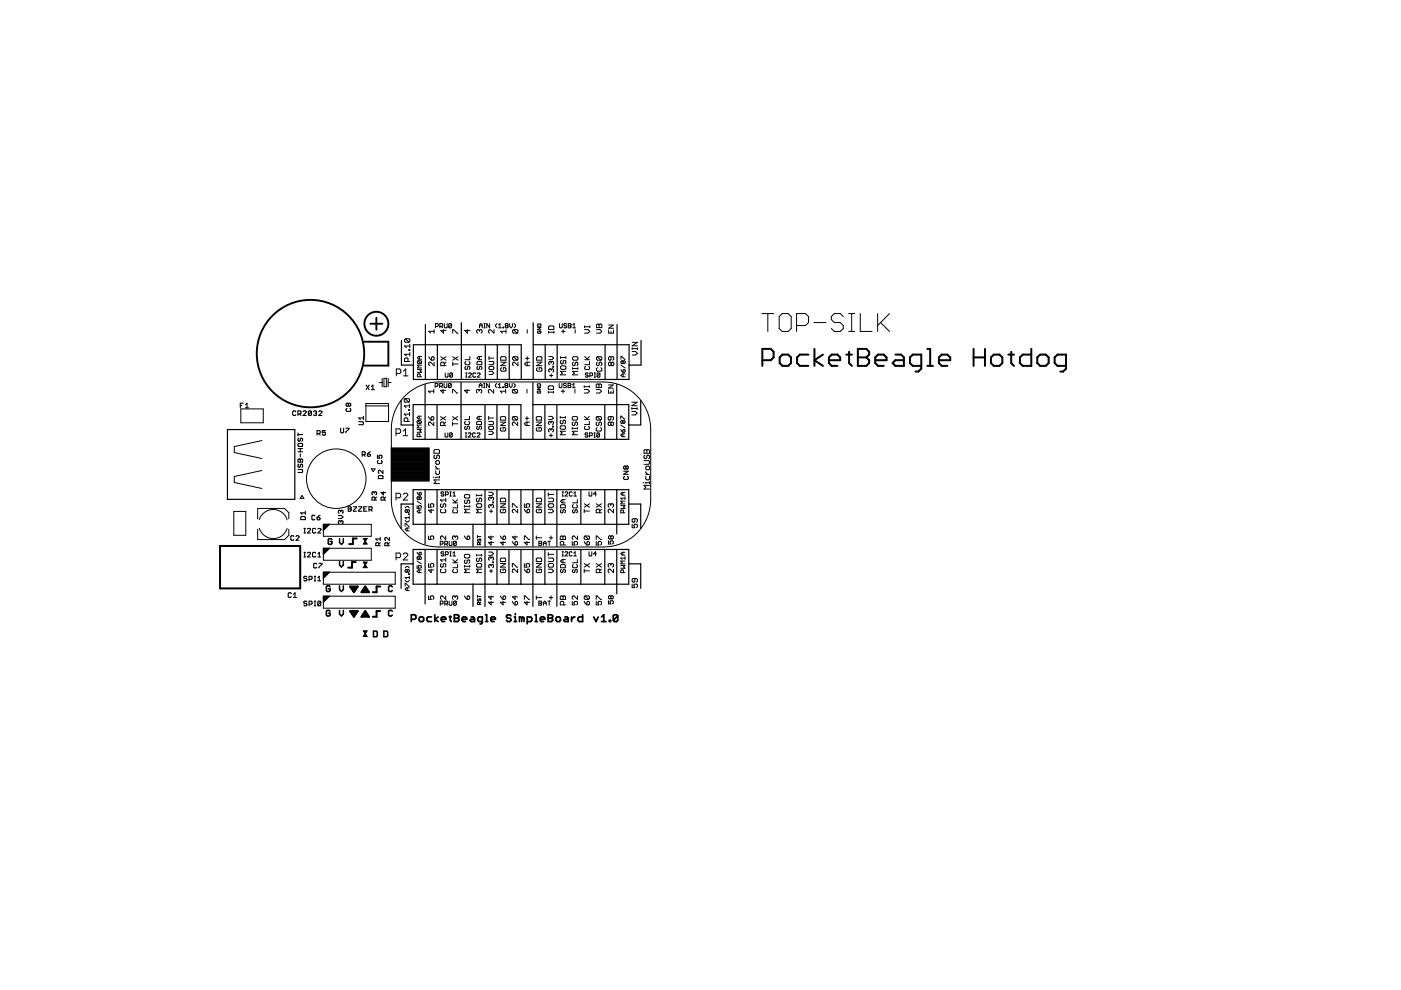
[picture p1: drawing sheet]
<svg xmlns="http://www.w3.org/2000/svg" width="297mm" height="210mm" viewBox="0 0 297 210" stroke-linecap="round" stroke-linejoin="round" font-family="sans-serif">
<path d="M70.4 114.4l-.2-.2h-.4l-.2 .2v.8l.2 .2h.4l.2-.2v-.4h-.4M72 114.2v.8l.4 .4 .4-.4v-.8M72 119v.8l.4 .4 .4-.4v-.8M70 129.6l-.2-.2h-.4l-.2 .2v.8l.2 .2h.4l.2-.2v-.4h-.4M70 124.4l-.2-.2h-.4l-.2 .2v.8l.2 .2h.4l.2-.2v-.4h-.4M72 124.2v.8l.4 .4 .4-.4v-.8M72 129.4v.8l.4 .4 .4-.4v-.8M79.2 133.8h.6l.2 .2v.8l-.2 .2h-.6zM81.4 133.8h.6l.2 .2v.8l-.2 .2h-.6zM83.2 129.6l-.2-.2h-.4l-.2 .2v.8l.2 .2h.4l.2-.2M83.2 124.4l-.2-.2h-.4l-.2 .2v.8l.2 .2h.4l.2-.2" fill="none" stroke="#000" stroke-width=".32"/>
<g fill="none" stroke="#000" stroke-width=".42">
<path d="M161.6 76.4h1.8l.6-.6v-1.2l-.6-.6h-1.8v3.6M165.3 75.8l.6-.6h1.2l.6 .6v1.2l-.6 .6h-1.2l-.6-.6zM171.4 75.2h-1.8l-.6 .6v1.2l.6 .6h1.8M172.7 74v3.6M174.5 75.2l-1.8 1.2 1.8 1.2M175.7 76.4h2.4v-.6l-.6-.6h-1.2l-.6 .6v1.2l.6 .6h1.2M179.4 75.2h1.2M180 74.6v2.4l.6 .6M181.9 74h1.8l.6 .6v.6l-.6 .6 .6 .6v.6l-.6 .6h-1.8zM181.9 75.8h1.8M185.6 76.4h2.4v-.6l-.6-.6h-1.2l-.6 .6v1.2l.6 .6h1.2M189.8 75.2h1.3l.5 .6v1.8h-1.8l-.5-.6 .5-.6h1.8"/>
<path d="M195.3 77.6h-1.8l-.6-.6v-1.2l.6-.6h1.8v3l-.6 .6h-.6M196.6 74h.6v3.6M196.6 77.6h1.2M199.1 76.4h2.4v-.6l-.6-.6h-1.2l-.6 .6v1.2l.6 .6h1.2M206.4 75.8h2.4M206.4 74v3.6M208.8 74v3.6M210.1 75.8l.6-.6h1.2l.6 .6v1.2l-.6 .6h-1.2l-.6-.6zM213.8 75.2h1.2M214.4 74.6v2.4l.6 .6M218.7 74v3.6h-1.8l-.7-.6v-1.2l.7-.6h1.8M219.9 75.8l.6-.6h1.2l.6 .6v1.2l-.6 .6h-1.2l-.6-.6z"/>
<path d="M226 77.6h-1.8l-.6-.6v-1.2l.6-.6h1.8v3l-.6 .6h-.6M46.7 115.8h16.9v9h-16.9zM75.4 119.2h-.8v1.2h-.8M75.6 114.2h-.8v1.2h-.8M74.2 129.6h1.6l-.8 1.2zM74.2 124.4h1.6l-.8 1.2zM74.3 124.5h1.4M74.4 129.8h1.3M74.6 124.9h.9M74.6 130.1h.9M74.8 125.3h.4M74.9 130.5h.3"/>
<path d="M76.8 130.5h1.3M76.8 125.3h1.2M77 130.1h.8M77.1 124.9h.7M77.3 129.8h.3M77.3 124.5h.2M77.4 129.6l.8 1.2h-1.6zM77.4 124.4l.8 1.2h-1.6zM80.6 129.6h-.8v1.2h-.8M80.6 124.4h-.8v1.2h-.8"/>
</g>
<g fill="none" stroke="#000" stroke-width=".36">
<path d="M87.2 131.3h.7l.3-.2v-.5l-.3-.3h-.7v1.5M88.9 131.1l.2-.3h.5l.2 .3v.4l-.2 .3h-.5l-.2-.3zM91.5 130.8h-.7l-.3 .3v.4l.3 .3h.7M92.2 130.3v1.5M92.9 130.8l-.7 .5 .7 .5M93.6 131.3h.9v-.2l-.2-.3h-.5l-.2 .3v.4l.2 .3h.5M95.2 130.8h.5M95.5 130.6v.9l.2 .3M96.3 130.3h.7l.3 .3-.3 .5 .3 .4-.3 .3h-.7zM96.3 131.1h.7M98 131.3h1v-.2l-.3-.3h-.5l-.2 .3v.4l.2 .3h.5M99.9 130.8h.5l.2 .3v.7h-.7l-.3-.3 .3-.2h.7"/>
<path d="M102.3 131.8h-.8l-.2-.3v-.4l.2-.3h.8v1.2l-.3 .3h-.2M103 130.3h.2v1.5M103 131.8h.4M104.1 131.3h.9v-.2l-.2-.3h-.5l-.2 .3v.4l.2 .3h.5M108.3 130.6l-.2-.3h-.5l-.2 .3 .2 .5h.5l.2 .2-.2 .5h-.5l-.2-.3M109 131.8h.5M109 130.8h.3v1M109.3 130.1v.2M110.6 131.1l-.2-.3h-.3v1M110.6 131.1v.7M110.6 131.1l.2-.3 .3 .3v.7M111.8 131.8h.7l.3-.3v-.4l-.3-.3h-.7v1.5"/>
<path d="M113.5 130.3h.2v1.5M113.5 131.8h.4M114.6 131.3h.9l-.2-.5h-.5l-.2 .3v.4l.2 .3h.5M116.2 130.3h.7l.3 .3v.2l-.3 .3 .3 .2v.2l-.3 .3h-.7zM116.2 131.1h.7M118.1 130.8h.5l.2 .3v.4l-.2 .3h-.5l-.2-.3v-.4zM119.8 130.8h.4l.3 .3v.7h-.7l-.3-.3 .3-.2h.7M121.2 130.8v1M121.9 130.8h-.2l-.5 .5M123.5 130.3v1.5h-.7l-.2-.3v-.4l.2-.3h.7M125.9 130.8l.5 1 .4-1M127.5 131.8h1"/>
<path d="M127.5 130.8l.5-.5v1.5M129.2 131.5h.2v.3h-.2zM131 130.6l-.3-.3h-.4l-.3 .3v.9M131 130.6v.9l-.3 .3h-.4l-.3-.3M131 130.6l-1 .9"/>
</g>
<g fill="none" stroke="#000" stroke-width=".23">
<path d="M50.9 86h.4M51.6 85.5h-.7v1M52 85.8l.4-.3v1M52 86.5h.7M62.7 87.3l-.2-.2-.4 .2v.6l.1 .2 .5-.2M63.2 87.8h.4l.2-.5-.2-.2h-.4v1M63.2 99.5h.8l.2 .2-.2 .5h-.8M63.2 94.2l.2-.2h.6l.2 .5-.2 .2h-.6l-.2-.2zM63.2 97.5l.2-.2 .3 .2 .3-.2 .2 .2v.5h-1zM63.2 91.8v.7M63.2 95.8h1M63.2 95.1h1"/>
<path d="M63.2 92.1h1M63.4 92.9l-.2 .2 .2 .5 .3-.2v-.3l.1-.2 .4 .2-.2 .5M63.4 98.4l-.2 .5 .3 .2 .2-.5 .3-.2 .2 .2-.2 .5M63.5 87.8l.3 .3M63.7 95.1v.7M63.7 96.2v.7M63.7 97.5v.5M64.3 87.3l.1-.2 .5 .2-.6 .8h.6M66 87.3l-.1-.2h-.4l-.1 .2v.6M66 87.3v.6l-.1 .2h-.4l-.1-.2M66 87.3l-.6 .6M66.5 87.3l.1-.2h.4l.1 .2-.1 .3"/>
<path d="M66.8 87.6h.2M67 87.6l.1 .2-.1 .3h-.4l-.1-.2M67.2 91.9h.5l.2-.1v-.4l-.2-.1h-.5v1M67.6 91.9l.3 .4M67.6 87.3l.2-.2 .4 .2-.6 .8h.6M69 91.3h-.7v.5l.5-.2 .2 .5-.2 .2h-.3l-.2-.2M72.2 90.8v.8l.2 .2h.3l.2-.2v-.8M73.3 90.8h.7l-.7 1M73.6 86.6l-.2 .1v.4l.2 .1h.6l.2-.1v-.4l-.2-.1M73.9 85.6l-.2-.1-.3 .1v.4l.2 .1 .3-.1M73.9 85.6l.1-.1 .4 .1v.4l-.2 .1-.3-.1M73.9 85.6v.4"/>
<path d="M76.1 89.4h.8l.1 .2v.3l-.1 .1h-.8M76.8 96.4h.5l.1-.5-.1-.1h-.5v1M77 88.3v.6M77 88.6h-.9l.3 .3M77.1 96.4l.3 .4M77.6 81.6l.7 1M77.9 96.3h.5l.1 .3-.1 .2h-.4zM78.3 81.6l-.7 1M78.5 95.8l-.6 .5M78.7 82l.4-.4v1M78.7 82.6h.7M80 96.5v.7h.5l-.2-.5 .5-.2 .2 .2-.2 .5"/>
<path d="M80.2 97.6l-.2 .2 .2 .5h.6l.2-.2-.2-.5M81.2 99.7v.7l-.6-.7-.4 .2 .2 .5M132.2 99.9h1l-1 .7h1M132.7 99l-.2-.2-.3 .2 .2 .5 .3-.2M132.7 99l.2-.2 .3 .2-.2 .5-.3-.2M132.7 99v.3M62.3 113.7l-.2-.1h-.3l-.1 .1v.7l.1 .2 .5-.2M62.8 113.7l.1-.1h.3l.2 .1-.6 .9h.6M63.9 109.5h.7l.1 .2v.5h-.9v-.5zM64.4 118.1h.4M64.4 117.1h.4M64.4 113h.4"/>
<path d="M64.4 112h.4M64.6 112v1M64.6 117.1v1M64.7 108.4v.7M64.7 108.7h-.9l.3 .4M65.2 117.3l.1-.2 .5 .2-.6 .8h.6M65.2 112.2l.1-.2 .5 .2-.6 .8h.6M66.8 109.4l-.2-.2h-.3l-.2 .2v.6l.2 .2h.3l.2-.2M66.9 117.3l-.1-.2-.5 .2v.6l.1 .2 .5-.2M66.9 112.2l-.1-.2-.5 .2v.6l.1 .2 .5-.2M67.2 119.6l-.2-.2-.5 .2v.6l.2 .2 .5-.2M67.2 109.7h.5l.2 .3-.2 .2h-.3z"/>
<path d="M67.4 112.2l.1-.2 .5 .2-.6 .8h.6M67.4 117.4l.3-.3v1M67.4 118.1h.6M67.6 119.4h.7l-.7 1M67.9 109.2l-.7 .5M71.8 109.3h.6l.3 .3-.3 .3h-.6M72.2 110.6l-.1-.2-.3 .2 .1 .5M72.2 108.4l-.1-.2-.3 .2 .1 .4M72.2 110.6l.2-.2 .3 .2-.1 .5M72.2 108.4v.1M72.2 110.6v.1M72.2 108.4l.2-.2 .3 .2v.3l-.1 .1"/>
<path d="M73.8 107.4l.7 .2-.2 .3 .2 .3-.2 .2h-.5zM73.8 107.9h.5M74.9 107.4h.7l-.7 .8v.2h.7M76 107.4h.7l-.7 .8v.2h.7M77.1 107.9h.3M77.8 107.4h-.7v1h.7M78.2 108.1h.5l.2-.5-.2-.2h-.5v1M78.6 108.1l.3 .3M79.4 104.4l-.2-.1-.3 .1 .1 .5M79.4 104.4l.1-.1 .3 .1-.1 .5M79.4 104.4v.2M79.5 106v-.5l-.5-.1-.1 .1v.5h.9"/>
<path d="M79.8 105.4l-.3 .3M80.2 101l.2-.2h.6l.2 .2v.5h-1zM80.3 115.7v-.5l-.5-.1-.1 .1v.5h.9M80.6 115.1l-.3 .3M80.6 114.3h-.9l.3 .3M80.6 114v.6M81.3 104.3v.6l-.5-.5h1M81.4 106v-.5l-.1-.1-.5 .1v.5h1M81.8 105.4l-.4 .3M82.3 115.7v-.5l-.2-.1-.5 .1v.5h1M82.6 114v.6l-.8-.6-.2 .1v.3l.2 .2M82.6 115.1l-.3 .3"/>
<path d="M132.4 101l-.2 .2 .2 .5h.6l.2-.2-.2-.5M61.8 125.9l-.2-.2-.5 .2v.6l.2 .2 .5-.2M62.2 126.7h.7M62.2 126l.3-.3v1M65.1 127.6l-.5-.1-.2 .3 .5 .2 .2 .3-.2 .1-.5-.1M65.1 122.3l-.2-.1-.5 .1 .2 .4 .5 .1-.2 .3-.5-.1M65.5 128.1h.5l.2-.1-.2-.5h-.5v.9M65.5 122.8h.5l.2-.1-.2-.5h-.5v.9M66.6 127.5h.4M66.6 128.4h.4M66.6 122.2h.4M66.6 123.1h.4"/>
<path d="M66.8 122.2v.9M66.8 127.5v.9M67.4 123.1h.6M67.4 122.5l.3-.3v.9M68 127.6l-.1-.1h-.4l-.1 .1v.7M68 127.6v.7l-.1 .1h-.4l-.1-.1M68 127.6l-.6 .7"/>
</g>
<g fill="none" stroke="#000" stroke-width=".21">
<path d="M84 79.2h.8l.2-.2v-.5l-.2-.3h-.8v1.5M85.6 79.7h.9M85.6 78.7l.4-.5v1.5M86 71.8l.7 .8M86 71.8l-.2 .2v.4l.2 .2h.7M86 71.8h.7l.2 .2v.4l-.2 .2M86.5 76.6v-.5l-.2-.2h-.3l-.2 .2v.5h1.1M86.7 74.1h.2v.2h-.2zM86.9 75.1h-1.1l.3 .4M86.9 73v.7M86.9 74.7v.8M86.9 73.4h-1.1l.3 .3"/>
<path d="M88.5 78.4h.9l-.3 .3 .3 .3h-.9M88.6 76.5h.6l.2 .1-.2 .5M88.6 76.5l-.1 .4 .1 .2h.6M88.6 76.5l.6 .6M88.9 75.6v.6M89.1 79.9v-.5l-.5-.1-.1 .1v.5h.9M89.4 75.6h-.6l-.3 .3 .3 .3h.6M89.4 77.4h-.9l.3 .3-.3 .3h.9M90.9 75.6l.6 .8M91.7 75.6l.3 .2v.4l-.2 .2h-.3v-.6zM92 69.9v.7M92 76.8v.7l-.7-.7-.4 .2v.3l.2 .2"/>
<path d="M92 70.3h-1.1l.4 .3M92.3 69.2h.5l.1-.1-.1-.5h-.5v.9M93.3 69.2h.4l.2-.1-.2-.5h-.4v.9M93.5 75.6l1.1 .8M93.6 69.2l.3 .3M94 69.9v.7l-.5-.5h1.1M94.2 77.5v-.5l-.2-.2h-.4l-.1 .2v.5h1.1M94.2 68.6v.8l.2 .1 .4-.1v-.8M94.4 79.1v.7l.2 .2 .4-.2v-.7M94.6 76.8l-.4 .4M94.6 75.6l-1.1 .8M95.7 68.7v.7l-.1 .1-.5-.1"/>
<path d="M95.7 68.7l-.1-.1-.5 .1v.7M95.7 68.7l-.6 .7M95.9 79.2v.6l-.1 .2-.4-.2M95.9 79.2l-.4-.1-.1 .1v.6M95.9 79.2l-.5 .6M96 70.6v-.7l1.1 .7M96 76.8v.7M96 77.2h1.1M96 75.6l1.1 .8M97.1 75.6l-1.1 .8M98.7 79.1h.3M98.7 80h.3"/>
<path d="M98.8 76.6l-.2 .2v.4l.2 .1h.6l.2-.1v-.4l-.2-.2M98.8 77.7l-.2 .2v.3l.3 .2 .2-.2v-.3l.3-.2 .2 .2v.3l-.2 .2M98.9 79.1v.9M99.1 69.9v.7l-.6-.5h1.2M99.3 79.2l.2-.1 .4 .1-.6 .8h.6M99.6 75.6v.7h-1M100.9 79.2l-.2-.1-.4 .1v.6l.1 .2 .5-.2M101.1 76.8l.2-.2h.7l.2 .2v.5h-1.1zM101.2 79.2l.1-.1 .5 .1-.6 .8h.6M101.3 77.7l-.2 .2v.3l.4 .2 .1-.2v-.3l.4-.2 .2 .2v.3l-.2 .2M101.6 70.1l.2-.2 .4 .2v.3l-.2 .2M101.6 70.1v.2"/>
<path d="M101.6 75.6v.7M101.6 70.1l-.1-.2-.4 .2v.3l.2 .2M101.7 69.5v-.6l.3-.3 .3 .3v.6M101.7 69.1h.6M102.2 75.6h-.7l-.4 .3 .4 .4h.7M102.6 69.5h.3M102.6 68.6h.3M102.7 68.6v.9M103.7 76.6h.8l.2 .2v.4l-.2 .1h-.8M103.7 78.7h.7l.3 .4-.3 .3h-.7M103.7 75.6v.7M103.7 75.9h1"/>
<path d="M103.8 68.6v.9l-.6-.9v.9M103.8 77.7h.7l.2 .2v.3l-.2 .2h-.7l-.1-.2v-.3zM104.7 69.9v.7l-.7-.7-.4 .2v.3l.2 .2M105.4 68.6l-.3 .3v.3l.3 .3M105.7 68.9l.3-.3v.9M105.7 69.5h.6M106.2 76.8h1.1l-1.1 .7h1.1M106.2 75.8l.1-.2h.8l.2 .2v.6h-1.1zM106.3 78l-.1 .1v.4l.1 .2h.8l.2-.2v-.4l-.2-.1h-.4v.3M106.6 69.4l.2 .1zM107.3 69.1h.3M107.3 69.1l-.2 .1 .2 .3 .4-.1-.1-.3"/>
<path d="M107.3 69.1l-.2-.2 .2-.3 .4 .1-.1 .4M107.3 69.9v.7M107.3 70.3h-1.1l.3 .3M108.1 68.6v.6l.3 .3 .2-.3v-.6M108.9 69.9l-.2 .2v.3l.2 .2h.7M108.9 75.6h.7l.2 .2v.4l-.2 .2M108.9 69.9l.7 .7M108.9 69.9h.7l.2 .2v.3l-.2 .2M108.9 75.6l-.2 .2v.4l.2 .2h.7M108.9 75.6l.7 .8M109 68.6l.3 .3v.3l-.3 .3M109.8 76.8v.7l-.7-.7-.4 .2v.3l.2 .2"/>
<path d="M111.4 76h.8M111.8 69.9v.7M111.8 75.6v.8M111.8 76.8v.7M112.4 76.8h-.8l-.4 .4 .4 .3h.8M113.8 75.8l.2-.2h.7l.2 .2v.6h-1.1zM113.8 76.8h1.1l-1.1 .7h1.1M114 78l-.2 .1v.4l.2 .2h.7l.2-.2v-.4l-.2-.1h-.4v.3M114 69.4h.7l-.7 .5h.7M114.1 70.2v.5h.5l.1-.4-.4-.1v.2M114.1 68.7h.5l.1 .5h-.7zM116.3 70.3v.3"/>
<path d="M116.3 70.4h1.1M116.4 75.6h.6l.4 .3-.4 .4h-.6M116.5 69.1h.7l.2 .2v.5h-1.1v-.5zM116.5 79.6h.7M116.9 76.8l.1-.2 .4 .2v.4l-.2 .1M116.9 78.4l.1-.2 .4 .2v.3l-.2 .2M116.9 78.4l-.2-.2-.3 .2v.3l.1 .2M116.9 76.8l-.2-.2-.3 .2v.4l.1 .1M116.9 76.8v.2M116.9 78.4v.1M116.9 79.3v.6M117.2 77.7h.2v.2h-.2z"/>
<path d="M117.4 70.3v.3M118.6 68.6v.8l.2 .1 .4-.1v-.8M118.9 77.8l.1-.2h.8l.2 .2v.3l-.2 .2h-.8l-.1-.2zM118.9 75.6v.4M118.9 75.8h1.1M119 76.4l-.1 .2v.4l.1 .2 .4-.2v-.4l.2-.2 .4 .2v.4l-.2 .2M119 70.3h.8M119.4 69.9v.7M120 78.7h-1.1l.3 .4-.3 .4h1.1M120 75.6v.4M120.1 68.7l-.1-.1-.5 .1 .2 .4 .4 .1-.1 .3-.5-.1M120.5 68.6h.4l.2 .1-.2 .4 .2 .3-.2 .1h-.4z"/>
<path d="M120.5 69.1h.4M121.4 77.9v.4M121.4 78.1h1.1M121.4 68.9l.3-.3v.9M121.4 69.5h.6M121.6 76.8l-.2 .2v.3l.2 .2 .3-.2v-.3l.2-.2 .4 .2v.3l-.2 .2M121.6 75.6h.7l.2 .2v.4l-.2 .2h-.7l-.2-.2v-.4zM121.9 69.9v.7M122.5 78.7h-1.1l.4 .4-.4 .4h1.1M122.5 77.9v.4M123.9 69.1v.4M123.9 69.9h.8l.4 .4-.4 .3h-.8"/>
<path d="M123.9 69.3h1.2M124 76.3h1M124 75.6l.7 .7M124.1 77.7l-.1 .2v.3l.1 .2h.7l.2-.2v-.3l-.2-.2M124.7 79.2l-.5-.1-.1 .3 .4 .1 .2 .3-.2 .2-.4-.2M125 76.6v.7h-1M125 75.6l-.5 .5M125.1 69.1v.4M125.1 79.7h.4l.1-.5-.1-.1h-.4v.9M126 79.1h.3M126 80h.3M126.1 79.1v.9"/>
<path d="M126.5 68.9l.2-.2 .3 .2 .4-.2 .2 .2v.6h-1.1zM126.5 69.9h.7l.4 .4-.4 .3h-.7M126.7 76.8l-.2 .2v.3l.2 .2 .3-.2v-.3l.2-.2 .4 .2v.3l-.2 .2M126.7 75.6l-.2 .2v.4l.2 .2h.7M126.7 75.6h.7l.2 .2v.4l-.2 .2M126.7 78l-.2 .1v.4l.2 .2h.7l.2-.2v-.4l-.2-.1M126.7 75.6l.7 .8M127 68.9v.6M127.2 79.2l-.5-.1-.1 .1v.6M127.2 79.2v.6l-.2 .2-.4-.2M127.2 79.2l-.6 .6M129.1 70v.6h1v-.6"/>
<path d="M129.1 68.9h1l-1 .7h1M129.6 77l-.2-.2-.4 .2v.3l.2 .2 .4-.2M129.6 70.3v.3M129.6 75.6v.6l-.2 .2-.4-.2v-.4l.2-.2h.7l.2 .2v.4l-.2 .2M129.6 77v.3M129.6 77l.2-.2 .3 .2v.3l-.2 .2-.3-.2M131.7 76.2v-.6l.8 .6M131.7 78.4l.4 .6M131.7 77.4l.8 .6M132.1 76.6l.1-.1 .3 .1-.1 .5-.3-.2M132.1 76.6l-.1-.1-.3 .1 .1 .5 .3-.2M132.1 78.5l.3-.1 .1 .4-.4 .2z"/>
<path d="M132.1 76.6v.3M132.1 79.3v.6M132.5 79.3h-.5l-.3 .3 .3 .3h.5M134 73.7v.4M134 72.6h1.1l-1.1 .7h1.1M134 74.5h.8l.3 .4-.3 .4h-.8M134 73.9h1.1M135.1 73.7v.4M161.5 66.5h2.6M162.8 66.5v3.8M165.2 67.1l.6-.6h1.3l.6 .6v2.6l-.6 .6h-1.3l-.6-.6zM168.9 69h1.9l.6-.6v-1.3l-.6-.6h-1.9v3.8"/>
<path d="M172.6 68.4h2.5M178.8 67.1l-.6-.6h-1.3l-.6 .6v.7l.6 .6h1.3l.6 .6v.7l-.6 .6h-1.3l-.6-.6M179.9 66.5h1.3M179.9 70.3h1.3M180.6 66.5v3.8M182.4 66.5v3.8h2.5M186.1 66.5v3.8M186.7 68.4l1.9 1.9M188.6 66.5l-2.5 2.5M51.1 86.7h4.7v2.9h-4.7zM55.5 93.4l-5.8 1.3v1.2l5.8 1.3M55.5 99.8l-5.8 1.2v1.3l5.8 1.3"/>
<path d="M77.6 85.6h4.8v3.8h-4.8zM77.6 86.1h4.8M78.7 99.4h.8l-.4 .6zM80.4 81.1h.6M81 80.2v1.8M81.4 80.2h.5v1.8h-.5zM82.3 80.2v1.8M82.3 81.1h.6M83 97.2h8M83 96.1h8M83 95h8v7h-8M83 99.9h8"/>
<path d="M83 99.8h8M83 99.7h8M83 99.6h8M83 99.5h8M83 99.4h8M83 99.3h8M83 99.1h8M83 99h8M83 98.9h8M83 98.8h8M83 98.7h8M83 98.6h8"/>
<path d="M83 98.5h8M83 98.4h8M83 98.3h8M83 98.2h8M83 98.1h8M83 98h8M83 97.9h8M83 97.8h8M83 97.7h8M83 97.6h8M83 97.5h8M83 97.4h8"/>
<path d="M83 97.3h8M83 97h8M83 96.9h8M83 96.8h8M83 96.7h8M83 96.6h8M83 96.5h8M83 96.4h8M83 96.3h8M83 96.2h8M83 96h8M83 95.9h8"/>
<path d="M83 95.8h8M83 95.7h8M83 95.6h8M83 95.5h8M83 95.4h8M83 95.3h8M83 95.2h8M83 95.1h8M84 91.9h.7l.2-.2v-.5l-.2-.3h-.7v1.5M85.5 92.4h.9M85.5 91.4l.5-.5v1.5M85.9 83.9a10.1 10.1 0 0 1 7.1-2.9h35a10 10 0 0 1 10 10v15a10 10 0 0 1-10 10h-35a10 10 0 0 1-10-10v-15a9.9 9.9 0 0 1 2.9-7.1z"/>
<path d="M85.9 84.5l-.2 .2v.4l.2 .2h.8M85.9 84.5h.8l.1 .2v.4l-.1 .2M85.9 84.5l.8 .8M86.5 89.3v-.5l-.2-.2h-.4l-.2 .2v.5h1.1M86.7 86.8h.1v.2h-.1zM86.8 87.8h-1.1l.4 .4M86.8 85.7v.7M86.8 87.4v.8M86.8 86h-1.1l.4 .4M88.4 91.1h.9l-.3 .3 .3 .3h-.9M88.6 89.2h.6l.1 .1-.1 .5M88.6 89.2l-.2 .4 .2 .2h.6"/>
<path d="M88.6 89.2l.6 .6M88.9 88.2v.6M89 92.6v-.5l-.4-.1-.2 .1v.5h.9M89.3 88.2h-.6l-.3 .3 .3 .3h.6M89.3 90.1h-.9l.3 .3-.3 .3h.9M90.8 88.3l.6 .8M91.4 88.5l.2-.2 .4 .2v.4l-.2 .2h-.4zM92 89.5v.7l-.8-.7-.4 .2v.3l.2 .2M92 82.6v.7M92 83h-1.2l.4 .3M92.2 96.5l-.2 .2v.4l.2 .2 .4-.2v-.4l.2-.2 .4 .2v.4l-.2 .2M92.2 95.3h.8l.2 .2v.6h-1.2v-.6z"/>
<path d="M92.3 81.9h.4l.2-.5-.2-.1h-.4v.9M92.4 98.8v.2l.4 .4M92.4 99.8v.6l.2 .2h.4l.2-.2v-.6M92.4 97.9l.2-.2h.4l.2 .2v.3l-.2 .2h-.4l-.2-.2zM92.4 99.4h.8M93.2 81.9h.5l.1-.5-.1-.1h-.5v.9M93.4 88.3l1.1 .8M93.5 81.9l.3 .3M94 82.6v.7l-.6-.5h1.1M94.1 81.3v.7l.2 .2 .4-.2v-.7M94.1 90.2v-.5l-.1-.2h-.4l-.2 .2v.5h1.1M94.4 91.8v.7l.1 .2 .5-.2v-.7"/>
<path d="M94.5 89.5l-.4 .4M94.5 88.3l-1.1 .8M95.7 81.4v.6l-.2 .2-.4-.2M95.7 81.4l-.5-.1-.1 .1v.6M95.7 81.4l-.6 .6M95.9 91.9l-.5-.1-.1 .1v.6M95.9 91.9v.6l-.2 .2-.4-.2M95.9 91.9l-.6 .6M95.9 89.9h1.1M95.9 83.3v-.7h.2l.8 .7h.1M95.9 89.5v.7M95.9 88.3l1.1 .8"/>
<path d="M97 88.3l-1.1 .8M98.7 91.8h.3M98.7 92.7h.3M98.7 90.4l-.2 .2v.3l.4 .2 .1-.2v-.3l.4-.2 .1 .2v.3l-.1 .2M98.7 89.3l-.2 .2v.4l.2 .1h.7l.1-.1v-.4l-.1-.2M98.8 91.8v.9M99 82.6v.7l-.5-.5h1.1M99.3 91.9l.1-.1 .5 .1-.6 .8h.6M99.5 88.3v.7h-1M100.8 91.9l-.2-.1-.4 .1v.6l.2 .2 .4-.2M101.1 89.5l.1-.2h.7l.2 .2v.5h-1zM101.2 91.9l.1-.1 .4 .1-.5 .8h.5"/>
<path d="M101.2 90.4l-.1 .2v.3l.3 .2 .2-.2v-.3l.3-.2 .2 .2v.3l-.2 .2M101.6 82.8v.2M101.6 88.3v.7M101.6 82.8l-.2-.2-.4 .2v.3l.2 .2M101.6 82.8l.2-.2 .3 .2v.3l-.2 .2M101.6 82.2v-.6l.3-.3 .3 .3v.6M101.6 81.7h.6M102.1 88.3h-.7l-.3 .3 .3 .4h.7M102.5 82.2h.3M102.5 81.3h.3M102.7 81.3v.9M103.6 91.4h.7l.3 .4-.3 .3h-.7"/>
<path d="M103.6 88.3v.7M103.6 89.3h.9l.1 .2v.4l-.1 .1h-.9M103.6 88.6h1M103.8 81.3v.9l-.6-.9v.9M103.8 90.4h.7l.1 .2v.3l-.1 .2h-.7l-.2-.2v-.3zM104.7 82.6v.7l-.8-.7-.4 .2v.3l.2 .2M105.3 81.3l-.3 .3v.3l.3 .3M105.6 82.2h.6M105.6 81.6l.3-.3v.9M106.1 89.5h1.1l-1.1 .7h1.1M106.1 88.5l.2-.2h.7l.2 .2v.6h-1.1zM106.3 90.7l-.2 .1v.4l.2 .2h.7l.2-.2v-.4l-.2-.1h-.3v.3"/>
<path d="M106.6 82l.1 .2zM107.2 81.7h.3M107.2 81.7l-.1 .2 .1 .3 .5-.2-.2-.3M107.2 81.7l-.1-.1 .1-.3 .5 .1-.2 .3M107.2 83h-1.1l.4 .3M107.2 82.6v.7M108 81.3v.6l.3 .3 .3-.3v-.6M108.8 82.6l-.2 .2v.3l.2 .2h.8M108.8 88.3l-.2 .2v.4l.2 .2h.8M108.8 82.6h.8l.1 .2v.3l-.1 .2M108.8 88.3h.8l.1 .2v.4l-.1 .2M108.8 88.3l.8 .8"/>
<path d="M108.8 82.6l.8 .7M108.9 81.3l.3 .3v.3l-.3 .3M109.7 89.5v.7l-.7-.7-.4 .2v.3l.2 .2M111.4 88.7h.7M111.7 82.6v.7M111.7 88.3v.8M111.7 89.5v.7M112.3 89.5h-.8l-.3 .4 .3 .3h.8M113.7 89.5h1.1l-1.1 .7h1.1M113.7 88.5l.2-.2h.7l.2 .2v.6h-1.1zM113.9 90.7l-.2 .1v.4l.2 .2h.7l.2-.2v-.4l-.2-.1h-.3v.3M113.9 82.1h.7l-.7 .5h.7"/>
<path d="M114 82.9v.5h.5l.1-.4-.3-.1v.2M114 81.4h.5l.1 .5h-.7zM116.2 82l.2-.2h.8l.2 .2v.5h-1.2zM116.2 83v.3M116.2 83.1h1.2M116.3 88.3h.7l.3 .3-.3 .4h-.7M116.5 92.3h.7M116.8 91.1l.2-.2 .3 .2v.3l-.1 .2M116.8 89.5l-.2-.2-.3 .2v.4l.2 .1M116.8 89.5l.2-.2 .3 .2v.4l-.1 .1M116.8 89.5v.2M116.8 91.1v.1"/>
<path d="M116.8 92v.6M116.8 91.1l-.2-.2-.3 .2v.3l.2 .2M117.2 90.4h.1v.1h-.1zM117.4 83v.3M118.6 81.3v.7l.1 .2 .4-.2v-.7M118.8 88.3v.4M118.8 90.4l.2-.1h.7l.2 .1v.4l-.2 .2h-.7l-.2-.2zM118.8 88.5h1.1M119 89.1l-.2 .2v.4l.4 .2 .2-.2v-.4l.3-.2 .2 .2v.4l-.2 .2M119 83h.7M119.4 82.6v.7M119.9 91.4h-1.1l.4 .4-.4 .4h1.1"/>
<path d="M119.9 88.3v.4M120.1 81.4l-.2-.1-.4 .1 .1 .3 .5 .2-.2 .3-.4-.2M120.4 81.7h.5M120.4 81.3h.5l.1 .1-.1 .3 .1 .3-.1 .2h-.5zM121.3 88.5l.2-.2h.8l.1 .2v.4l-.1 .2h-.8l-.2-.2zM121.3 90.8h1.1M121.3 90.6v.4M121.4 82.2h.6M121.4 81.6l.3-.3v.9M121.5 89.5l-.2 .2v.3l.4 .2 .2-.2v-.3l.4-.2 .1 .2v.3l-.1 .2M121.9 82.6v.7M122.4 91.4h-1.1l.4 .4-.4 .4h1.1"/>
<path d="M122.4 90.6v.4M123.9 82.6h.7l.4 .4-.4 .3h-.7M123.9 81.8v.3M123.9 82h1.1M123.9 89h1M123.9 88.3l.7 .7M124.1 90.4l-.2 .2v.3l.2 .2h.7l.1-.2v-.3l-.1-.2M124.7 91.9l-.5-.1-.1 .3 .4 .1 .2 .3-.2 .2-.4-.2M124.9 89.3v.7h-1M124.9 88.3l-.5 .5M125 81.8v.3M125 92.4h.4l.2-.5-.2-.1h-.4v.9"/>
<path d="M125.9 91.8h.3M125.9 92.7h.3M126.1 91.8v.9M126.4 81.6l.2-.2 .4 .2 .3-.2 .2 .2v.5h-1.1zM126.4 82.6h.7l.4 .4-.4 .3h-.7M126.6 89.5l-.2 .2v.3l.4 .2 .2-.2v-.3l.3-.2 .2 .2v.3l-.2 .2M126.6 88.3l-.2 .2v.4l.2 .2h.7M126.6 88.3h.7l.2 .2v.4l-.2 .2M126.6 90.7l-.2 .1v.4l.2 .2h.7l.2-.2v-.4l-.2-.1M126.6 88.3l.7 .8M127 81.6v.5M127.1 91.9l-.4-.1-.2 .1v.6"/>
<path d="M127.1 91.9v.6l-.1 .2-.5-.2M127.1 91.9l-.6 .6M129 82.7v.6h1v-.6M129 81.6h1l-1 .7h1M129.5 89.7l-.2-.2-.4 .2v.3l.2 .2 .4-.2M129.5 89.7l.2-.2 .4 .2v.3l-.2 .2-.4-.2M129.5 88.3v.6l-.2 .2-.4-.2v-.4l.2-.2h.8l.2 .2v.4l-.2 .2M129.5 83v.3M129.5 89.7v.3M131.6 91.1l.5 .6M131.6 90.1l.9 .6M131.6 88.8v-.6l.9 .6"/>
<path d="M132.1 91.2l.1-.1 .3 .1-.1 .5h-.3zM132.1 89.3v.3M132.1 92v.6M132.1 89.3l.1-.1 .3 .1-.1 .5-.3-.2M132.1 89.3l-.2-.1-.3 .1 .2 .5 .3-.2M132.5 92h-.6l-.3 .3 .3 .3h.6M134 85.3h1.1l-1.1 .7h1.1M134 87.2h.7l.4 .4-.4 .4h-.7M134 86.6h1.1M134 86.4v.4M135.1 86.4v.4M136.5 97.7h1l.2 .2v.3l-.2 .2h-1"/>
<path d="M136.7 96.5l-.2 .2v.4l.2 .2 .4-.2v-.4l.2-.2 .4 .2v.4l-.2 .2M136.7 95.3l.4 .2 .4-.2 .2 .2v.6h-1.2v-.6zM136.9 99l.2-.2h.4l.2 .2v.4l-.2 .2h-.4l-.2-.2zM136.9 100v.2l.4 .4M137.1 95.5v.6M49.6 108.4h2.5v5.1h-2.5zM54.6 112.2v2.2h5.7l.9-.9v-1.3M54.6 110v-2.2h5.7l.9 .9v1.3M55 112a3.1 3.1 0 0 0 2.9 2.2 3.1 3.1 0 0 0 3-2.1M55 110.2a3.1 3.1 0 0 1 2.9-2.2 3.1 3.1 0 0 1 3 2.2M64 105.1l.4 .6h-.8zM68.6 111.9h.5"/>
<path d="M68.6 111.2h10.1v2.5h-10.1zM68.6 117.1h.4M68.6 117.4h.1M68.6 117.2h.2M68.6 116.2h10.1v2.6h-10.1zM68.6 117.3h.1M68.6 117.1h.3M68.6 116.9h.5M68.6 116.9h.6M68.6 116.8h.7M68.6 116.7h.8M68.6 116.6h.9"/>
<path d="M68.6 116.5h1M68.6 116.4h1.1M68.6 116.3h1.2M68.6 112.4h.1M68.6 112.3h.1M68.6 112.2h.2M68.6 112.1h.3M68.6 112h.4M68.6 111.8h.6M68.6 111.7h.7M68.6 111.6h.8M68.6 111.5h.9"/>
<path d="M68.6 111.4h1M68.6 111.3h1.1M68.6 111.2h1.2M69.8 116.2l-1.2 1.3M69.8 111.2l-1.2 1.2M77 119.2h.8l-.8 1.2h.8zM77 114.2h.8l-.8 1.2h.8zM77.1 119.3h.7M77.1 115.3h.7M77.1 114.3h.6M77.2 119.4h.5M77.2 115.1h.5"/>
<path d="M77.2 114.4h.5M77.3 119.5h.3M77.3 115h.3M77.3 114.6h.3M77.3 120h.3M77.3 119.6h.2M77.3 114.9h.2M77.4 119.8h.1M77.4 114.7h.1M77.4 119.7h.1M77.4 114.8h.1M83 100.6h8"/>
<path d="M83 101.9h8M83 101.8h8M83 101.7h8M83 101.6h8M83 101.5h8M83 101.4h8M83 101.3h8M83 101.2h8M83 101h8M83 100.9h8M83 100.8h8M83 100.7h8"/>
<path d="M83 100.5h8M83 100.4h8M83 100.3h8M83 100.2h8M83 100.1h8M83 100h8M84 118.2h.7l.2-.2v-.5l-.2-.2h-.7v1.4M84 105.5h.7l.2-.2v-.5l-.2-.2h-.7v1.4M85.5 104.8l.2-.2h.5l.2 .2v.3l-.9 .9h.9M85.5 117.5l.2-.2h.5l.2 .2v.3l-.9 .9h.9M85.9 111.6v-.6l.9 .6M85.9 110.4l.3 .3h.3l.3-.3"/>
<path d="M85.9 107.7l.3-.3h.3l.3 .3M86.3 108.2v.3M86.3 112v.5M86.3 108.2l-.1-.1-.3 .1 .1 .4 .3-.1M86.3 108.2l.2-.1 .3 .1-.2 .4-.3-.1M86.6 109l.2 .1zM86.8 112h-.6l-.3 .2 .3 .3h.6M86.8 109.7h-.9l.3 .3M86.8 109.5v.5M88.4 119.9v.6h.5l-.2-.3 .2-.3 .4 .1-.1 .5M88.4 107.2v.6h.5l-.2-.3 .2-.3 .4 .2-.1 .4M88.4 106.3l.9 .5"/>
<path d="M88.4 104.4l.5 .6M88.4 119l.9 .5M88.4 117.1l.5 .6M88.9 104.5l.3-.1 .1 .4-.4 .2zM88.9 105.5l-.2-.2-.3 .2 .2 .4 .3-.1M88.9 117.2l.3-.1 .1 .4-.4 .2zM88.9 118.2l.1-.2 .3 .2-.1 .4-.3-.1M88.9 105.5v.3M88.9 108.1v.6M88.9 118.2v.3M88.9 118.2l-.2-.2-.3 .2 .2 .4 .3-.1M88.9 105.5l.1-.2 .3 .2-.1 .4-.3-.1"/>
<path d="M89.3 108.1h-.6l-.3 .3 .3 .3h.6M90.8 119.5v.7h.6l-.2-.3 .2-.4h.4l.2 .2v.4l-.2 .1M90.8 106.8v.7h.6l-.2-.3 .2-.4 .6 .2v.4l-.2 .1M90.8 113.6v.8h.6l-.2-.4 .2-.4h.4l.2 .2v.4l-.2 .2M91.4 108v.7l-.6-.5h1.2M91.8 101.2h.2M93.2 101.7h-1.2l.4 .5-.4 .3h1.2M93.2 101.2h-.8v.2M93.2 101v.4M93.3 115.4h.5l.1-.5-.1-.1h-.5v.9M93.6 119.5l-.2 .2v.4l.4 .1 .2-.1v-.4l.3-.2 .2 .2v.4l-.2 .1M93.6 106.8l-.2 .2v.4l.2 .1 .4-.1v-.4l.1-.2 .4 .2v.4l-.2 .1"/>
<path d="M93.6 108l-.2 .2v.3l.2 .2h.7l.2-.2v-.3l-.2-.2M94.1 104.4l-.1-.1-.5 .1 .2 .3 .4 .2-.1 .3-.5-.2M94.1 117.1l-.1-.1-.5 .1 .2 .3 .4 .2-.1 .3-.5-.2M94.3 115.4h.4l.2-.5-.2-.1h-.4v.9M94.4 117.6h.5l.1-.5-.1-.1h-.5v.9M94.4 104.9h.5l.1-.5-.1-.1h-.5v.9M94.5 113.6v.8l-.7-.8-.4 .2v.4l.2 .2M94.5 105.6v.8M94.5 118.3v.8M94.5 106h-1.1l.4 .4M94.5 118.7h-1.1l.4 .4M94.6 115.4l.3 .3"/>
<path d="M95.2 114.8v.7l.2 .2 .4-.2v-.7M95.4 104.3h.3M95.4 105.2h.3M95.4 117h.3M95.4 117.9h.3M95.5 104.3v.9M95.5 117v.9M96 106.6h1M96 105.9l.7 .7M96 119.3h1M96 118.6l.7 .7M96 117.3l.3-.3v.9"/>
<path d="M96 105.2h.6M96 104.6l.3-.3v.9M96 117.9h.6M96.2 108.1l-.2 .1v.4l.2 .1h.6l.2-.1v-.4l-.2-.1M96.5 113.8l-.2-.2-.4 .2v.4l.2 .2M96.5 113.8l.2-.2 .3 .2v.4l-.1 .2M96.5 113.8v.2M96.8 114.9l-.2-.1-.4 .1v.6M96.8 114.9v.6l-.2 .2-.4-.2M96.8 114.9l-.6 .6M97 119.7v.7h-1M97 107v.7h-1"/>
<path d="M97 105.9l-.5 .5M97 118.6l-.5 .5M98.5 117.7l.2-.2h.7l.2 .2v.4l-.2 .2h-.7l-.2-.2zM98.5 113.6l.5 .8M98.5 105l.2-.1h.7l.2 .1v.4l-.2 .2h-.7l-.2-.2zM98.5 107.4h1.1M98.5 107.2v.3M98.5 119.9v.3M98.7 118.7l-.2 .2v.4l.2 .2 .3-.2v-.4l.2-.2 .4 .2v.4l-.2 .2M98.7 106l-.2 .2v.4l.3 .2 .2-.2v-.4l.4-.2 .2 .2v.4l-.2 .2M99 113.8l.2-.2 .4 .2v.4l-.2 .2h-.4zM99.6 107.2v.3"/>
<path d="M99.6 119.9v.3M99.6 108h-1.1l.3 .4-.3 .3h1.1M101 105h1.1M101 107l.2-.2h.7l.2 .2v.4l-.2 .1h-.7l-.2-.1zM101 104.8v.4M101 117.5v.4M101 117.7h1.1M101.2 119.5h.7l.2 .2v.4l-.2 .1h-.7l-.2-.1v-.4zM101.2 105.6l-.2 .2v.4l.4 .2 .2-.2v-.4l.3-.2 .2 .2v.4l-.2 .2M101.2 118.3l-.2 .2v.4l.4 .2 .2-.2v-.4l.3-.2 .2 .2v.4l-.2 .2M101.2 113.5v.5M101.2 113.7h.7"/>
<path d="M101.3 114.3l-.1 .1 .1 .3 .3-.1 .1-.3 .2 .1-.1 .3M101.7 115.5l-.1-.5-.4 .1v.4h.7M101.9 115l-.2 .3M102.1 108h-1.1l.4 .4-.4 .3h1.1M102.1 104.8v.4M102.1 117.5v.4M103.6 104.4h.7l.3 .3-.3 .4h-.7M103.6 117.1h.7l.3 .3-.3 .4h-.7M103.8 108.4h.7M104.1 114.8v.7l-.6-.5h1.2M104.1 105.6l-.2-.2-.3 .2v.3l.2 .2M104.1 107.2l-.2-.2-.3 .2v.3l.2 .2"/>
<path d="M104.1 118.3l-.2-.2-.3 .2v.3l.2 .2M104.1 119.9l-.2-.2-.3 .2v.3l.2 .2M104.1 105.6l.2-.2 .3 .2v.3l-.1 .2M104.1 107.2l.2-.2 .3 .2v.3l-.1 .2M104.1 118.3l.2-.2 .3 .2v.3l-.1 .2M104.1 119.9l.2-.2 .3 .2v.3l-.1 .2M104.1 105.6v.1M104.1 107.2v.1M104.1 108.1v.6M104.1 113.6v.8l-.6-.6h1.2M104.1 118.3v.1M104.1 119.9v.1"/>
<path d="M104.5 119.1h.1v.2h-.1zM104.5 106.4h.1v.2h-.1zM106.1 119.5h1.1l-1.1 .7h1.1M106.1 113.6l.6 .8M106.1 106.8h1.1l-1.1 .7h1.1M106.3 105.6h.7l.2 .2v.6h-1.1v-.6zM106.3 108l-.2 .2v.3l.2 .2h.7l.2-.2v-.3l-.2-.2h-.3v.4M106.3 118.3h.7l.2 .2v.6h-1.1v-.6zM106.7 114.8v.7l-.6-.5h1.1M106.7 113.8l.1-.2 .4 .2v.4l-.2 .2h-.3zM108.6 107.5v-.7l1.1 .7M108.6 114.8l.6 .7"/>
<path d="M109.2 115l.4-.2 .1 .2v.4l-.5 .1zM109.2 113.6v.8l-.6-.6h1.1M109.7 108v.7l-.7-.7-.4 .2v.3l.2 .2M111.2 119.5v.7h.5l-.2-.3 .2-.4h.4l.2 .2v.4l-.2 .1M111.2 114.4v-.8l1.1 .8M111.2 106.8v.7h.5l-.2-.3 .2-.4 .6 .2v.4l-.2 .1M111.2 108l.5 .7M111.7 114.8v.7l-.5-.5h1.1M111.9 108l.4 .2v.3l-.2 .2h-.4v-.5zM113.7 119.5h1.1l-1.1 .7h1.1M113.7 105.8l.2-.2h.7l.2 .2v.6h-1.1zM113.7 113.6v.8"/>
<path d="M113.7 114h1.1M113.7 106.8h1.1l-1.1 .7h1.1M113.9 108l-.2 .2v.3l.2 .2h.7l.2-.2v-.3l-.2-.2h-.3v.4M113.9 118.3h.7l.2 .2v.6h-1.1v-.6zM114.3 114.8h.4l.2 .1-.2 .3 .2 .3-.2 .2h-.4zM114.3 115.2h.4M115.2 115.2h.6M115.2 115.7v-.6l.3-.3 .3 .3v.6M116.1 114.8h.6M116.2 105.6h1l.2 .2v.4l-.2 .2h-1M116.2 108h.8l.4 .4-.4 .3h-.8M116.2 107l.2-.2h.8l.2 .2v.4l-.2 .1h-.8l-.2-.1z"/>
<path d="M116.2 118.3h1l.2 .2v.4l-.2 .2h-1M116.2 104.5v.7M116.2 117.2v.7M116.2 104.8h1.2M116.2 117.5h1.2M116.4 119.5h.8l.2 .2v.4l-.2 .1h-.8l-.2-.1v-.4zM116.4 114h.8M116.4 114.8v.9M116.8 113.6v.8M118.8 113.8l.2-.2 .4 .2 .3-.2 .2 .2v.6h-1.1zM118.9 119.9l.1-.2h.7l.2 .2v.5h-1zM118.9 107.2l.1-.2h.7l.2 .2v.5h-1z"/>
<path d="M119 108.1l-.1 .1v.4l.1 .1 .4-.1v-.4l.1-.1 .4 .1v.4l-.2 .1M119.2 104.3h.3M119.2 105.2h.3M119.2 117h.3M119.2 117.9h.3M119.3 104.3v.9M119.3 117v.9M119.4 105.9v.7M119.4 113.8v.6M119.4 118.6v.7M119.5 115.5v-.5l-.1-.2h-.4l-.2 .2v.5h1.1M119.8 104.4l.1-.1 .5 .1-.6 .8h.6"/>
<path d="M119.8 117.1l.1-.1 .5 .1-.6 .8h.6M119.9 105.9h-.7l-.3 .4 .3 .3h.7M119.9 118.6h-.7l-.3 .4 .3 .3h.7M121.3 117.1l-.1-.1-.5 .1v.6l.2 .2 .4-.2M121.3 104.4l-.1-.1-.5 .1v.6l.2 .2 .4-.2M121.3 114.8v.7h.6l-.2-.3 .2-.4h.4l.1 .2v.4l-.1 .1M121.6 119.7l-.2 .2v.3l.2 .2h.6l.2-.2v-.3l-.2-.2M121.6 108.1l-.2 .1v.4l.2 .1 .3-.1v-.4l.2-.1 .3 .1v.4l-.2 .1M121.6 107l-.2 .2v.3l.2 .2h.6l.2-.2v-.3l-.2-.2M121.6 105.2h.6M121.6 104.6l.3-.3v.9M121.6 117.3l.3-.3v.9"/>
<path d="M121.6 117.9h.6M122.4 105.9v.7h-1M122.4 118.6v.7h-1M122.4 113.6v.8l-.7-.8-.4 .2v.4l.2 .2M123.9 114.8l.5 .7M123.9 108v.7M123.9 108.4h1.1M123.9 106.8l1.1 .7M123.9 119.5l1.1 .7M124.1 113.6l-.2 .2v.4l.2 .2h.7M124.1 113.6h.7l.2 .2v.4l-.2 .2M124.1 113.6l.7 .8"/>
<path d="M124.6 114.8l.4 .2v.4l-.2 .1h-.4v-.5zM124.9 117v.7l.1 .2 .5-.2v-.7M124.9 104.3v.7l.1 .2 .5-.2v-.7M125 106.8l-1.1 .7M125 119.5l-1.1 .7M126.4 114.8v.7h.6l-.2-.3 .2-.4h.3l.2 .2v.4l-.2 .1M126.4 114.4v-.8l1.1 .8M126.4 106.8l1.1 .7M126.4 119.5l1.1 .7M126.4 104.7h-.6l.5-.4v.9M126.4 117.4h-.6l.5-.4v.9M127.1 108.7v-.5l-.1-.2h-.4l-.2 .2v.5h1.1"/>
<path d="M127.5 108l-.4 .4M127.5 106.8l-1.1 .7M127.5 119.5l-1.1 .7M129 114.7v.6h.5l-.2-.3 .2-.3h.4l.1 .1v.4l-.1 .1M129.5 119.7l-.2-.2-.4 .2v.4l.2 .1M129.5 119.7l.2-.2 .4 .2v.4l-.2 .1M129.5 113.8l-.2-.2-.3 .2v.3l.2 .2 .3-.2M129.5 113.8l.2-.2 .3 .2v.3l-.1 .2-.4-.2M129.5 107l-.2-.2-.4 .2v.4l.2 .1M129.5 107l.2-.2 .4 .2v.4l-.2 .1M129.5 107v.2M129.5 113.8v.3"/>
<path d="M129.5 119.7v.2M130.1 108v.7l-.8-.7-.4 .2v.3l.2 .2M131.6 107.2h.9l-.3 .3 .3 .3h-.9M131.6 119.9h.9l-.3 .3 .3 .3h-.9M132.1 104.4v.6M132.1 117.1v.6M132.2 108.7v-.4l-.4-.2-.2 .2v.4h.9M132.5 119h-.9l.3 .3-.3 .2h.9M132.5 105.3v.6M132.5 118v.6M132.5 106.3h-.9l.3 .3-.3 .2h.9M132.5 105.6h-.9l.3 .3"/>
<path d="M132.5 104.4h-.6l-.3 .3 .3 .3h.6M132.5 117.1h-.6l-.3 .3 .3 .3h.6M132.5 118.3h-.9l.3 .3M134 111.1v.8h.6l-.2-.4 .2-.4h.4l.1 .2v.4l-.1 .2M134.6 110v.5l-.2 .2-.4-.2v-.3l.2-.2h.8l.1 .2v.3l-.1 .2M136.4 102.3h.1M136.9 101v.6l.2 .1h.4l.2-.1v-.6M136.9 100.6h.8M137.7 102.9h-1.2l.4 .4-.4 .4h1.2M137.7 102.3h-.8v.2M137.7 102.2v.3M68.6 127.4h.2"/>
<path d="M68.6 127h.7M68.6 126.5h1.2M68.6 127.5h.1M68.6 126.7h1M68.6 121.3h15.2v2.6h-15.2zM68.6 121.8h.7M68.6 121.6h.9M68.6 121.4h1.1M68.6 126.4h15.2v2.5h-15.2zM68.6 127.6h.1M68.6 127.3h.3M68.6 127.2h.4"/>
<path d="M68.6 127.1h.5M68.6 127h.6M68.6 126.9h.8M68.6 126.8h.9M68.6 126.6h1.1M68.6 122.5h.1M68.6 122.4h.2M68.6 122.3h.3M68.6 122.2h.4M68.6 122.1h.5M68.6 122h.6M68.6 121.9h.7"/>
<path d="M68.6 121.7h.8M68.6 121.5h1M69.8 121.3l-1.2 1.3M69.8 126.4l-1.2 1.3M77 133.8h.8l-.4 .6zM77 120.3h.8M77.1 133.8h.7M77.1 134.8h.6M77.1 120.2h.6M77.2 134h.5M77.2 134.7h.5M77.2 120.1h.5"/>
<path d="M77.3 134.1h.3M77.3 134.6h.3M77.3 134.2h.2M77.4 134.5h.1M77.4 134.3h.1M77.4 134.4l.4 .6h-.8zM85.9 120.4l.3-.3h.3l.3 .3M85.9 124.3v-.6l.9 .6M85.9 123.1l.3 .3h.3l.3-.3M86.3 120.9l.2-.2 .3 .2-.2 .4-.3-.1M86.3 120.9v.3M86.3 124.6v.6"/>
<path d="M86.3 120.9l-.1-.2-.3 .2 .1 .4 .3-.1M86.6 121.6l.2 .2zM86.8 122.2v.5M86.8 124.6h-.6l-.3 .3 .3 .3h.6M86.8 122.4h-.9l.3 .3M88.9 120.8v.6M89.3 120.8h-.6l-.3 .3 .3 .3h.6M90.8 126.3v.8h.6l-.2-.4 .2-.4h.4l.2 .2v.4l-.2 .2M91.4 120.7v.7l-.6-.6h1.2M93.3 128h.5l.1-.4-.1-.2h-.5v.9M93.6 120.7l-.2 .1v.4l.2 .2h.7l.2-.2v-.4l-.2-.1M94.3 128h.4l.2-.4-.2-.2h-.4v.9"/>
<path d="M94.5 126.3v.8l-.7-.8-.4 .2v.4l.2 .2M94.6 128l.3 .3M95.2 127.4v.8l.2 .1 .4-.1v-.8M96.2 120.7l-.2 .2v.3l.2 .2h.6l.2-.2v-.3l-.2-.2M96.5 126.5l-.2-.2-.4 .2v.4l.2 .2M96.5 126.5l.2-.2 .3 .2v.4l-.1 .2M96.5 126.5v.2M96.8 127.6l-.5-.2-.1 .2v.6M96.8 127.6v.6l-.2 .1-.4-.1M96.8 127.6l-.6 .6M98.5 126.3l.5 .8M98.5 120.1h1.1"/>
<path d="M99 126.5l.2-.2 .4 .2v.4l-.2 .2h-.4zM99.6 120.7h-1.1l.3 .3-.3 .4h1.1M101.2 126.2v.5M101.2 126.4h.7M101.3 127l-.1 .1 .1 .3 .3-.1 .1-.3 .2 .1-.1 .3M101.7 128.2l-.1-.5-.4 .1v.4h.7M101.9 127.7l-.2 .3M102.1 120.7h-1.1l.4 .3-.4 .4h1.1M103.8 121.1h.7M104.1 120.7v.7M104.1 126.3v.8l-.6-.6h1.2M104.1 127.5v.7l-.6-.5h1.2"/>
<path d="M106.1 126.3l.6 .8M106.3 120.7l-.2 .1v.4l.2 .2h.7l.2-.2v-.4l-.2-.1h-.3v.3M106.7 126.5l.1-.2 .4 .2v.4l-.2 .2h-.3zM106.7 127.5v.7l-.6-.5h1.1M108.6 120.2v-.7h.2l.8 .7h.1M108.6 127.5l.6 .7M109.2 127.7l.2-.2 .3 .2v.4l-.1 .1h-.4zM109.2 126.3v.8l-.6-.6h1.1M109.7 120.7v.7l-.7-.7-.4 .1v.4l.2 .2M111.2 127.1v-.8l1.1 .8M111.2 120.7l.5 .7M111.7 120.8l.2-.1 .4 .1v.4l-.2 .2h-.4z"/>
<path d="M111.7 127.5v.7l-.5-.5h1.1M113.7 126.3v.8M113.7 126.7h1.1M113.9 120.7l-.2 .1v.4l.2 .2h.7l.2-.2v-.4l-.2-.1h-.3v.3M114.3 127.4h.4l.2 .2-.2 .3 .2 .3-.2 .1h-.4zM114.3 127.9h.4M115.2 128.3v-.6l.3-.3 .3 .3v.6M115.2 127.9h.6M116.1 127.4h.6M116.2 120.7h.8l.4 .3-.4 .4h-.8M116.4 127.4v.9M116.4 126.7h.8"/>
<path d="M116.8 126.3v.8M118.8 126.5l.2-.2 .4 .2 .3-.2 .2 .2v.6h-1.1zM119 120.7l-.1 .2v.3l.1 .2 .4-.2v-.3l.1-.2 .4 .2v.3l-.2 .2M119.4 126.5v.6M119.5 128.2v-.5l-.1-.2h-.4l-.2 .2v.5h1.1M121.3 127.5v.7h.6l-.2-.3 .2-.4h.4l.1 .2v.4l-.1 .1M121.6 120.7l-.2 .2v.3l.2 .2 .3-.2v-.3l.2-.2 .3 .2v.3l-.2 .2M122.4 126.3v.8l-.7-.8-.4 .2v.4l.2 .2M123.9 120.7v.7M123.9 127.5l.5 .7M123.9 121h1.1M124.1 126.3l.7 .8"/>
<path d="M124.1 126.3h.7l.2 .2v.4l-.2 .2M124.1 126.3l-.2 .2v.4l.2 .2h.7M124.6 127.5l.4 .2v.4l-.2 .1h-.4v-.5zM126.4 127.1v-.8l1.1 .8M126.4 127.5v.7h.6l-.2-.3 .2-.4h.3l.2 .2v.4l-.2 .1M127.1 121.4v-.6l-.1-.1h-.4l-.2 .1v.6h1.1M127.5 120.7l-.4 .3M129 127.4v.6h.5l-.2-.3 .2-.3h.4l.1 .1v.4l-.1 .1M129.5 126.5v.3M129.5 126.5l-.2-.2-.3 .2v.3l.2 .2 .3-.2M129.5 126.5l.2-.2 .3 .2v.3l-.1 .2-.4-.2M130.1 120.7v.7l-.8-.7-.4 .1v.4l.2 .2"/>
<path d="M132.2 121.4v-.4l-.1-.2-.5 .2v.4h.9M134 123.8v.8h.6l-.2-.4 .2-.4 .5 .2v.4l-.1 .2M134.6 122.7v.5l-.2 .2-.4-.2v-.3l.2-.2h.8l.1 .2v.3l-.1 .2"/>
<circle cx="71.3" cy="101.5" r="6.3"/>
</g>
<g fill="none" stroke="#000" stroke-width=".25">
<path d="M85.1 72.2v5.2h2.6M90.2 68.8v11.7M92.7 73.1v7.4M97.8 68.4v12.1M102.9 73.1v7.4M105.4 73.1v7.4M108 73.1v7.4M113.1 73.1h20.3v7.4h-45.7v-7.4h22.8v7.4M113.1 68.4v12.1M115.6 73.1v7.4M118.1 73.1v7.4M128.3 73.1v7.4"/>
<path d="M130.8 68.8v11.7M135.9 72.2v5.2h-2.5M48.2 91.1h14.3v14.8h-14.3zM85 84.9v5.2h2.6M90.1 81.5v11.7M92.7 85.8v7.4M97.7 81.1v12.1M102.8 85.8v7.4M105.4 85.8v7.4M107.9 85.8v7.4M113 85.8h20.3v7.4h-45.7v-7.4h22.8v7.4M113 81.1v12.1"/>
<path d="M115.5 85.8v7.4M118.1 85.8v7.4M128.2 85.8v7.4M130.8 81.5v11.7M135.8 84.9v5.2h-2.5M87.6 103.8h45.7v7.4h-45.7zM87.6 116.5h45.7v7.4h-45.7zM87.6 106.9h-2.6v5.2M87.6 119.5h-2.6v5.3M90.1 103.8v11.6M90.1 116.5v11.6M92.7 103.8v7.4"/>
<path d="M92.7 116.5v7.4M100.3 111.2v4.7M102.8 103.8v12.1M102.8 116.5v12.1M105.4 103.8v7.4M105.4 116.5v7.4M107.9 103.8v7.4M107.9 116.5v7.4M110.4 103.8v7.4M110.4 116.5v7.4M113 103.8v12.1M113 116.5v12.1"/>
<path d="M115.5 103.8v7.4M115.5 116.5v7.4M118.1 103.8v12.1M118.1 116.5v12.1M123.1 103.8v7.4M123.1 116.5v7.4M128.2 103.8v7.4M128.2 116.5v7.4M130.8 103.8v9.4M130.8 116.5v9.4M133.3 106.9h2.5v5.2M133.3 119.5h2.5v5.3"/>
<path d="M100.3 123.9v4.7"/>
</g>
<g fill="none" stroke="#000" stroke-width=".4">
<path d="M77.3 72.5h5v5h-5M78.5 68.6h2.6M79.8 67.4v2.5"/>
<circle cx="65.8" cy="75" r="11.4"/>
<circle cx="79.8" cy="68.6" r="2.54"/>
</g>
</svg>
